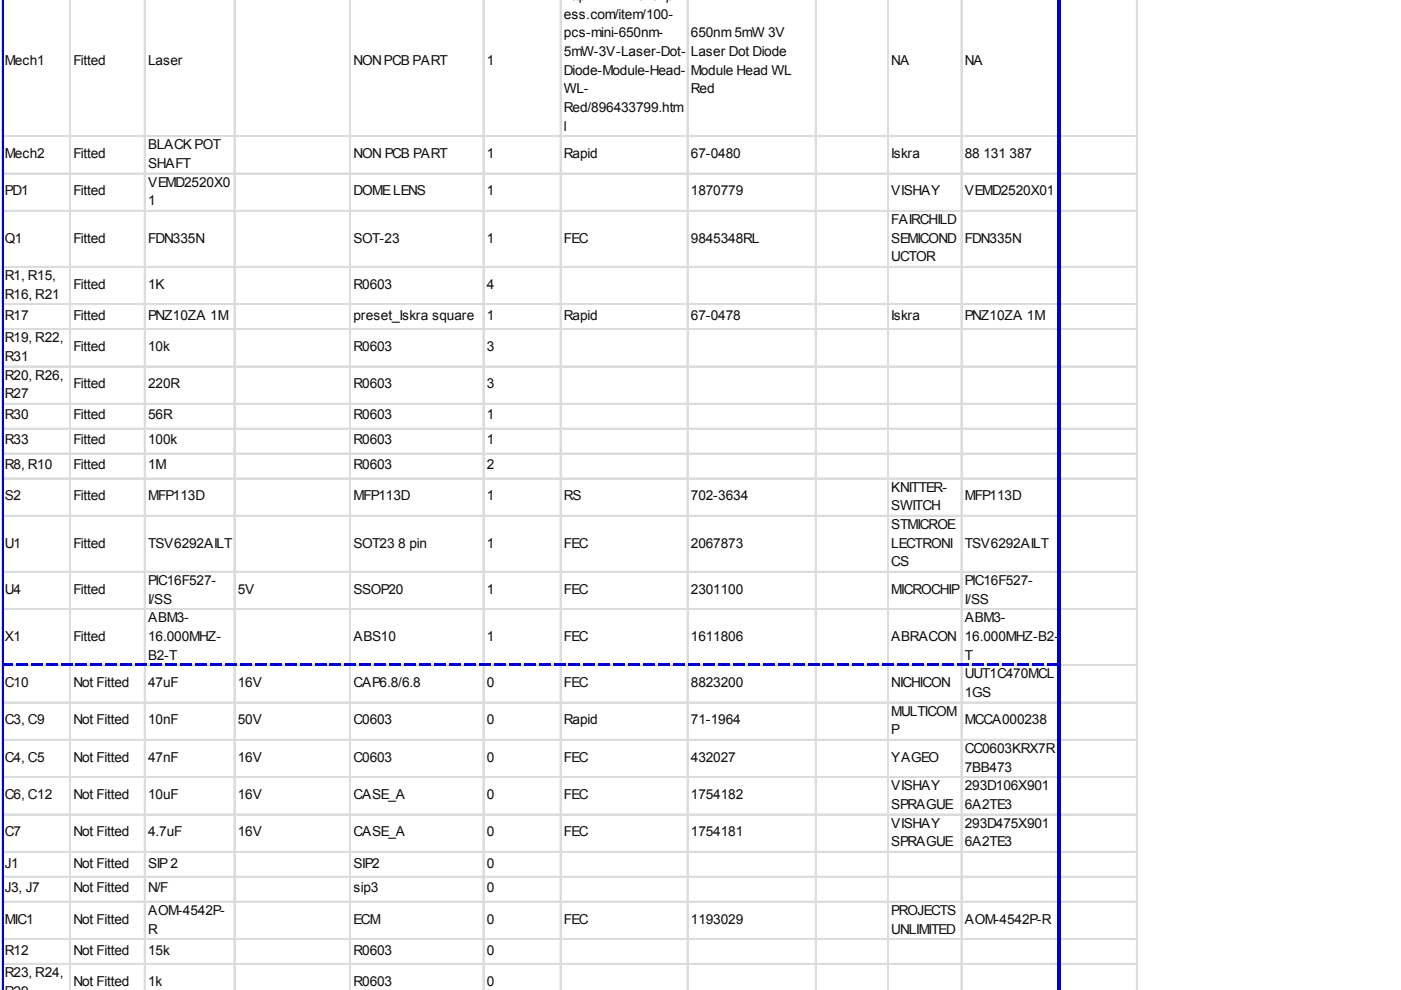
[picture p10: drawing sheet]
<svg xmlns="http://www.w3.org/2000/svg" width="297mm" height="210mm" viewBox="0 0 297 210" stroke-linecap="round" stroke-linejoin="round" font-family="sans-serif">
<defs><g id="words">
<g font-size="2.9" fill="#0d0d0d">
<text x="119.6" y="0">http://ww w .aliexpr</text>
<text x="119.6" y="4">ess.com/item/100-</text>
<text x="119.6" y="7.9">pcs-mini-650nm-</text>
<text x="119.6" y="11.9">5mW-3V-Laser-Dot-</text>
<text x="146.5" y="7.9">650nm5mW 3V</text>
<text x="146.5" y="11.9">Laser Dot Diode</text>
<text x="1" y="13.7">Mech1</text>
<text x="15.6" y="13.7">Fitted</text>
<text x="31.4" y="13.7">Laser</text>
<text x="75" y="13.7">NONPCB PART</text>
<text x="103.2" y="13.7">1</text>
<text x="119.6" y="15.8">Diode-Module-Head-</text>
<text x="146.5" y="15.8">Module Head WL</text>
<text x="189" y="13.7">NA</text>
<text x="204.5" y="13.7">NA</text>
<text x="119.6" y="19.8">WL-</text>
<text x="119.6" y="23.8">Red/896433799.htm</text>
<text x="146.5" y="19.8">Red</text>
<text x="119.6" y="27.7">l</text>
<text x="1" y="33.5">Mech2</text>
<text x="15.6" y="33.5">Fitted</text>
<text x="31.4" y="31.7">BLACK POT</text>
<text x="31.4" y="35.6">SHAFT</text>
<text x="75" y="33.5">NON PCB PART</text>
<text x="103.2" y="33.5">1</text>
<text x="119.6" y="33.5">Rapid</text>
<text x="146.5" y="33.5">67-0480</text>
<text x="189" y="33.5">Iskra</text>
<text x="204.5" y="33.5">88</text>
<text x="208.5" y="33.5">131</text>
<text x="214" y="33.5">387</text>
<text x="1" y="41.4">PD1</text>
<text x="15.6" y="41.4">Fitted</text>
<text x="31.4" y="39.6">VEMD2520X0</text>
<text x="75" y="41.4">DOMELENS</text>
<text x="103.2" y="41.4">1</text>
<text x="146.5" y="41.4">1870779</text>
<text x="189" y="41.4">VISHAY</text>
<text x="204.5" y="41.4">VEMD2520X01</text>
<text x="31.4" y="43.5">1</text>
<text x="189" y="47.5">FAIRCHILD</text>
<text x="1" y="51.5">Q1</text>
<text x="15.6" y="51.5">Fitted</text>
<text x="31.4" y="51.5">FDN335N</text>
<text x="75" y="51.5">SOT-23</text>
<text x="103.2" y="51.5">1</text>
<text x="119.6" y="51.5">FEC</text>
<text x="146.5" y="51.5">9845348RL</text>
<text x="189" y="51.5">SEMICOND</text>
<text x="204.5" y="51.5">FDN335N</text>
<text x="1" y="59.4">R1, R15,</text>
<text x="189" y="55.4">UCTOR</text>
<text x="1" y="63.3">R16, R21</text>
<text x="15.6" y="61.2">Fitted</text>
<text x="31.4" y="61.2">1K</text>
<text x="75" y="61.2">R0603</text>
<text x="103.2" y="61.2">4</text>
<text x="1" y="67.8">R17</text>
<text x="15.6" y="67.8">Fitted</text>
<text x="31.4" y="67.8">PNZ10ZA 1M</text>
<text x="75" y="67.8">preset_Iskra square</text>
<text x="103.2" y="67.8">1</text>
<text x="119.6" y="67.8">Rapid</text>
<text x="146.5" y="67.8">67-0478</text>
<text x="189" y="67.8">Iskra</text>
<text x="204.5" y="67.8">PNZ10ZA 1M</text>
<text x="1" y="72.6">R19, R22,</text>
<text x="1" y="76.5">R31</text>
<text x="15.6" y="74.4">Fitted</text>
<text x="31.4" y="74.4">10k</text>
<text x="75" y="74.4">R0603</text>
<text x="103.2" y="74.4">3</text>
<text x="1" y="80.5">R20, R26,</text>
<text x="15.6" y="82.3">Fitted</text>
<text x="31.4" y="82.3">220R</text>
<text x="75" y="82.3">R0603</text>
<text x="103.2" y="82.3">3</text>
<text x="1" y="84.5">R27</text>
<text x="1" y="88.9">R30</text>
<text x="15.6" y="88.9">Fitted</text>
<text x="31.4" y="88.9">56R</text>
<text x="75" y="88.9">R0603</text>
<text x="103.2" y="88.9">1</text>
<text x="1" y="94.2">R33</text>
<text x="15.6" y="94.2">Fitted</text>
<text x="31.4" y="94.2">100k</text>
<text x="75" y="94.2">R0603</text>
<text x="103.2" y="94.2">1</text>
<text x="1" y="99.5">R8, R10</text>
<text x="15.6" y="99.5">Fitted</text>
<text x="31.4" y="99.5">1M</text>
<text x="75" y="99.5">R0603</text>
<text x="103.2" y="99.5">2</text>
<text x="1" y="106.1">S2</text>
<text x="15.6" y="106.1">Fitted</text>
<text x="31.4" y="106.1">MFP113D</text>
<text x="75" y="106.1">MFP113D</text>
<text x="103.2" y="106.1">1</text>
<text x="119.6" y="106.1">RS</text>
<text x="146.5" y="106.1">702-3634</text>
<text x="189" y="104.2">KNITTER-</text>
<text x="204.5" y="106.1">MFP113D</text>
<text x="189" y="108.2">SWITCH</text>
<text x="189" y="112.2">STMICROE</text>
<text x="1" y="116.1">U1</text>
<text x="15.6" y="116.1">Fitted</text>
<text x="31.4" y="116.1">TSV6292AILT</text>
<text x="75" y="116.1">SOT23</text>
<text x="84.4" y="116.1">8 pin</text>
<text x="103.2" y="116.1">1</text>
<text x="119.6" y="116.1">FEC</text>
<text x="146.5" y="116.1">2067873</text>
<text x="189" y="116.1">LECTRONI</text>
<text x="204.5" y="116.1">TSV6292AILT</text>
<text x="1" y="125.9">U4</text>
<text x="15.6" y="125.9">Fitted</text>
<text x="31.4" y="124">PIC16F527-</text>
<text x="50.4" y="125.9">5V</text>
<text x="75" y="125.9">SSOP20</text>
<text x="103.2" y="125.9">1</text>
<text x="119.6" y="125.9">FEC</text>
<text x="146.5" y="125.9">2301100</text>
<text x="189" y="120.1">CS</text>
<text x="189" y="125.9">MICROCHIP</text>
<text x="204.5" y="124">PIC16F527-</text>
<text x="31.4" y="128">I/SS</text>
<text x="31.4" y="132">ABM3-</text>
<text x="204.5" y="128">I/SS</text>
<text x="204.5" y="132">ABM3-</text>
<text x="1" y="135.9">X1</text>
<text x="15.6" y="135.9">Fitted</text>
<text x="31.4" y="135.9">16.000MHZ-</text>
<text x="75" y="135.9">ABS10</text>
<text x="103.2" y="135.9">1</text>
<text x="119.6" y="135.9">FEC</text>
<text x="146.5" y="135.9">1611806</text>
<text x="189" y="135.9">ABRACON</text>
<text x="204.5" y="135.9">16.000MHZ-B2-</text>
<text x="31.4" y="139.9">B2-T</text>
<text x="204.5" y="139.9">T</text>
<text x="204.5" y="143.8">UUT1C470MCL</text>
<text x="1" y="145.7">C10</text>
<text x="15.6" y="145.7">Not Fitted</text>
<text x="31.4" y="145.7">47uF</text>
<text x="50.4" y="145.7">16V</text>
<text x="75" y="145.7">CAP6.8/6.8</text>
<text x="103.2" y="145.7">0</text>
<text x="119.6" y="145.7">FEC</text>
<text x="146.5" y="145.7">8823200</text>
<text x="189" y="145.7">NICHICON</text>
<text x="204.5" y="147.8">1GS</text>
<text x="1" y="153.6">C3, C9</text>
<text x="15.6" y="153.6">Not Fitted</text>
<text x="31.4" y="153.6">10nF</text>
<text x="50.4" y="153.6">50V</text>
<text x="75" y="153.6">C0603</text>
<text x="103.2" y="153.6">0</text>
<text x="119.6" y="153.6">Rapid</text>
<text x="146.5" y="153.6">71-1964</text>
<text x="189" y="151.7">MULTICOM</text>
<text x="189" y="155.7">P</text>
<text x="204.5" y="153.6">MCCA000238</text>
<text x="1" y="161.5">C4, C5</text>
<text x="15.6" y="161.5">Not Fitted</text>
<text x="31.4" y="161.5">47nF</text>
<text x="50.4" y="161.5">16V</text>
<text x="75" y="161.5">C0603</text>
<text x="103.2" y="161.5">0</text>
<text x="119.6" y="161.5">FEC</text>
<text x="146.5" y="161.5">432027</text>
<text x="189" y="161.5">YAGEO</text>
<text x="204.5" y="159.7">CC0603KRX7R</text>
<text x="189" y="167.6">VISHAY</text>
<text x="204.5" y="163.6">7BB473</text>
<text x="204.5" y="167.6">293D106X901</text>
<text x="1" y="169.4">C6, C12</text>
<text x="15.6" y="169.4">Not Fitted</text>
<text x="31.4" y="169.4">10uF</text>
<text x="50.4" y="169.4">16V</text>
<text x="75" y="169.4">CASE_A</text>
<text x="103.2" y="169.4">0</text>
<text x="119.6" y="169.4">FEC</text>
<text x="146.5" y="169.4">1754182</text>
<text x="189" y="171.5">SPRAGUE</text>
<text x="204.5" y="171.5">6A2TE3</text>
<text x="1" y="177.3">C7</text>
<text x="15.6" y="177.3">Not Fitted</text>
<text x="31.4" y="177.3">4.7uF</text>
<text x="50.4" y="177.3">16V</text>
<text x="75" y="177.3">CASE_A</text>
<text x="103.2" y="177.3">0</text>
<text x="119.6" y="177.3">FEC</text>
<text x="146.5" y="177.3">1754181</text>
<text x="189" y="175.5">VISHAY</text>
<text x="189" y="179.5">SPRAGUE</text>
<text x="204.5" y="175.5">293D475X901</text>
<text x="204.5" y="179.5">6A2TE3</text>
<text x="1" y="183.9">J1</text>
<text x="15.6" y="183.9">Not Fitted</text>
<text x="31.4" y="183.9">SIP2</text>
<text x="75" y="183.9">SIP2</text>
<text x="103.2" y="183.9">0</text>
<text x="1" y="189.2">J3, J7</text>
<text x="15.6" y="189.2">Not Fitted</text>
<text x="31.4" y="189.2">N/F</text>
<text x="75" y="189.2">sip3</text>
<text x="103.2" y="189.2">0</text>
<text x="1" y="195.8">MIC1</text>
<text x="15.6" y="195.8">Not Fitted</text>
<text x="31.4" y="194">AOM-4542P-</text>
<text x="31.4" y="197.9">R</text>
<text x="75" y="195.8">ECM</text>
<text x="103.2" y="195.8">0</text>
<text x="119.6" y="195.8">FEC</text>
<text x="146.5" y="195.8">1193029</text>
<text x="189" y="194">PROJECTS</text>
<text x="189" y="197.9">UNLIMITED</text>
<text x="204.5" y="195.8">AOM-4542P-R</text>
<text x="1" y="202.4">R12</text>
<text x="15.6" y="202.4">Not Fitted</text>
<text x="31.4" y="202.4">15k</text>
<text x="75" y="202.4">R0603</text>
<text x="103.2" y="202.4">0</text>
<text x="1" y="207.2">R23, R24,</text>
<text x="15.6" y="209">Not Fitted</text>
<text x="31.4" y="209">1k</text>
<text x="75" y="209">R0603</text>
<text x="103.2" y="209">0</text>
</g>
</g></defs>
<g fill="none" stroke="#dadcdd" stroke-width=".26">
<path d="M.3 0v210M.4 0v210M14.8 0v210M14.9 0v210M30.6 0v210M30.7 0v210M49.6 0v210M49.7 0v210M74.2 0v210M74.3 0v210M102.4 0v210M102.5 0v210"/>
<path d="M118.8 0v210M118.9 0v210M145.7 0v210M145.8 0v210M172.9 0v210M173 0v210M188.2 0v210M188.3 0v210M203.8 0v210M203.9 0v210M224.3 0v210M224.5 0v210"/>
<path d="M241 0v210M241.1 0v210M.3 28.8h241M.3 28.9h241M.3 36.7h241M.3 36.8h241M.3 44.6h241M.3 44.7h241M.3 56.5h241M.3 56.6h241M.3 64.4h241M.3 64.5h241"/>
<path d="M.3 69.7h241M.3 69.8h241M.3 77.6h241M.3 77.7h241M.3 85.5h241M.3 85.7h241M.3 90.8h241M.3 90.9h241M.3 96.1h241M.3 96.2h241M.3 101.4h241M.3 101.5h241"/>
<path d="M.3 109.3h241M.3 109.4h241M.3 121.1h241M.3 121.3h241M.3 129.1h241M.3 129.2h241M.3 140.9h241M.3 141.1h241M.3 148.9h241M.3 149h241M.3 156.8h241M.3 156.9h241"/>
<path d="M.3 164.7h241M.3 164.8h241M.3 172.6h241M.3 172.7h241M.3 180.5h241M.3 180.7h241M.3 185.8h241M.3 185.9h241M.3 191.1h241M.3 191.2h241M.3 199h241M.3 199.1h241"/>
<path d="M.3 204.3h241M.3 204.4h241"/>
</g>
<path d="M.6 0v210" fill="none" stroke="#0000d0" stroke-width=".31"/>
<g fill="#0000d0">
<path d="M224.1 0h.8v210h-.8z"/>
<path d="M.5 140.7h2.1v.5h-2.1z"/>
<path d="M3.4 140.7h2.4v.5h-2.4z"/>
<path d="M6.6 140.7h2.4v.5h-2.4z"/>
<path d="M9.8 140.7h2.3v.5h-2.3z"/>
<path d="M12.9 140.7h2.4v.5h-2.4z"/>
<path d="M16.1 140.7h2.4v.5h-2.4z"/>
<path d="M19.3 140.7h2.3v.5h-2.3z"/>
<path d="M22.4 140.7h2.4v.5h-2.4z"/>
<path d="M25.6 140.7h2.4v.5h-2.4z"/>
<path d="M28.8 140.7h2.3v.5h-2.3z"/>
<path d="M31.9 140.7h2.4v.5h-2.4z"/>
<path d="M35.1 140.7h2.4v.5h-2.4z"/>
<path d="M38.3 140.7h2.3v.5h-2.3z"/>
<path d="M41.4 140.7h2.4v.5h-2.4z"/>
<path d="M44.6 140.7h2.4v.5h-2.4z"/>
<path d="M47.8 140.7h2.3v.5h-2.3z"/>
<path d="M50.9 140.7h2.4v.5h-2.4z"/>
<path d="M54.1 140.7h2.4v.5h-2.4z"/>
<path d="M57.3 140.7h2.3v.5h-2.3z"/>
<path d="M60.4 140.7h2.4v.5h-2.4z"/>
<path d="M63.6 140.7h2.4v.5h-2.4z"/>
<path d="M66.8 140.7h2.3v.5h-2.3z"/>
<path d="M69.9 140.7h2.4v.5h-2.4z"/>
<path d="M73.1 140.7h2.4v.5h-2.4z"/>
<path d="M76.3 140.7h2.3v.5h-2.3z"/>
<path d="M79.4 140.7h2.4v.5h-2.4z"/>
<path d="M82.6 140.7h2.4v.5h-2.4z"/>
<path d="M85.8 140.7h2.3v.5h-2.3z"/>
<path d="M88.9 140.7h2.4v.5h-2.4z"/>
<path d="M92.1 140.7h2.4v.5h-2.4z"/>
<path d="M95.3 140.7h2.3v.5h-2.3z"/>
<path d="M98.4 140.7h2.4v.5h-2.4z"/>
<path d="M101.6 140.7h2.4v.5h-2.4z"/>
<path d="M104.8 140.7h2.4v.5h-2.4z"/>
<path d="M107.9 140.7h2.4v.5h-2.4z"/>
<path d="M111.1 140.7h2.4v.5h-2.4z"/>
<path d="M114.3 140.7h2.4v.5h-2.4z"/>
<path d="M117.4 140.7h2.4v.5h-2.4z"/>
<path d="M120.6 140.7h2.4v.5h-2.4z"/>
<path d="M123.8 140.7h2.4v.5h-2.4z"/>
<path d="M126.9 140.7h2.4v.5h-2.4z"/>
<path d="M130.1 140.7h2.4v.5h-2.4z"/>
<path d="M133.3 140.7h2.4v.5h-2.4z"/>
<path d="M136.4 140.7h2.4v.5h-2.4z"/>
<path d="M139.6 140.7h2.4v.5h-2.4z"/>
<path d="M142.8 140.7h2.4v.5h-2.4z"/>
<path d="M146 140.7h2.3v.5h-2.3z"/>
<path d="M149.1 140.7h2.4v.5h-2.4z"/>
<path d="M152.3 140.7h2.4v.5h-2.4z"/>
<path d="M155.5 140.7h2.3v.5h-2.3z"/>
<path d="M158.6 140.7h2.4v.5h-2.4z"/>
<path d="M161.8 140.7h2.4v.5h-2.4z"/>
<path d="M165 140.7h2.3v.5h-2.3z"/>
<path d="M168.1 140.7h2.4v.5h-2.4z"/>
<path d="M171.3 140.7h2.4v.5h-2.4z"/>
<path d="M174.5 140.7h2.3v.5h-2.3z"/>
<path d="M177.6 140.7h2.4v.5h-2.4z"/>
<path d="M180.8 140.7h2.4v.5h-2.4z"/>
<path d="M184 140.7h2.3v.5h-2.3z"/>
<path d="M187.1 140.7h2.4v.5h-2.4z"/>
<path d="M190.3 140.7h2.4v.5h-2.4z"/>
<path d="M193.5 140.7h2.3v.5h-2.3z"/>
<path d="M196.6 140.7h2.4v.5h-2.4z"/>
<path d="M199.8 140.7h2.4v.5h-2.4z"/>
<path d="M203 140.7h2.3v.5h-2.3z"/>
<path d="M206.1 140.7h2.4v.5h-2.4z"/>
<path d="M209.3 140.7h2.4v.5h-2.4z"/>
<path d="M212.5 140.7h2.3v.5h-2.3z"/>
<path d="M215.6 140.7h2.4v.5h-2.4z"/>
<path d="M218.8 140.7h2.4v.5h-2.4z"/>
<path d="M222 140.7h2.3v.5h-2.3z"/>
</g>
<use href="#words"/>
</svg>
